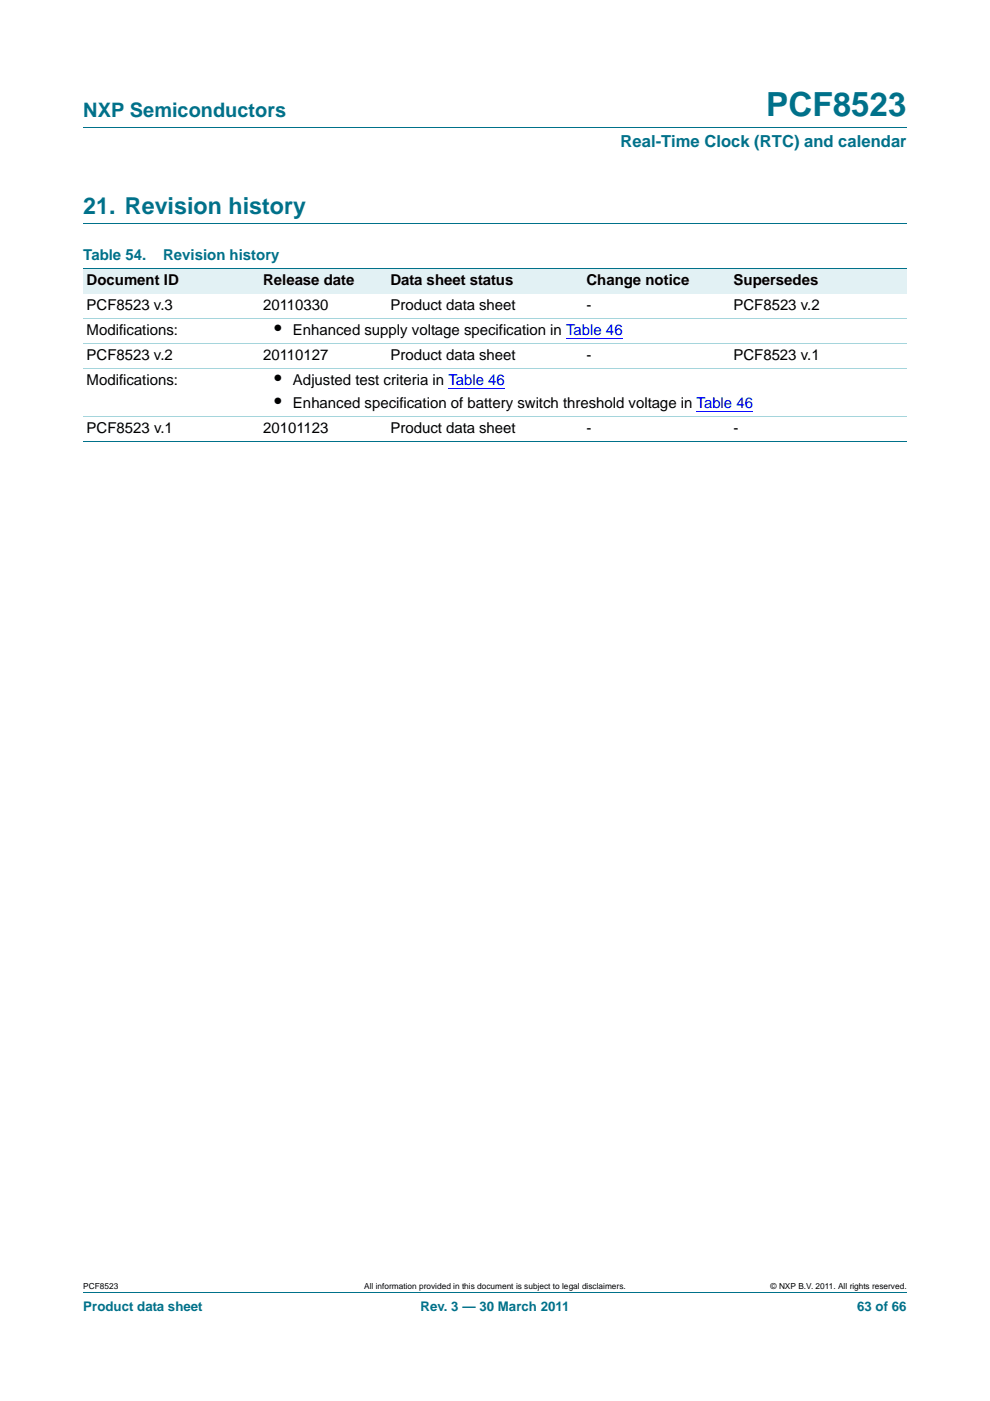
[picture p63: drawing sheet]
<svg xmlns="http://www.w3.org/2000/svg" width="210mm" height="297mm" viewBox="0 0 210 297" stroke-linecap="round" stroke-linejoin="round" font-family="sans-serif">
<defs><g id="words">
<text font-size="7" fill="#00718a" x="162.5" y="24.6">PCF8523</text>
<text font-size="4.9" fill="#00718a" x="17.7" y="45.4">21. Revision history</text>
<text font-size="4.2" fill="#00718a" x="17.7" y="24.9">NXP Semiconductors</text>
<g font-size="4.2">
<text x="58.2" y="71.1">•</text>
<text x="58.2" y="81.7">•</text>
<text x="58.2" y="86.6">•</text>
</g>
<text font-size="3.5" fill="#00718a" x="131.6" y="31.1">Real-Time Clock (RTC) and calendar</text>
<g font-size="3.2" fill="#00718a">
<text x="17.7" y="55.2">Table 54.</text>
<text x="34.6" y="55.2">Revision history</text>
</g>
<g font-size="3.2">
<text x="18.4" y="65.8">PCF8523 v.3</text>
<text x="18.4" y="60.5">Document ID</text>
<text x="55.8" y="60.5">Release date</text>
<text x="55.8" y="65.8">20110330</text>
<text x="82.8" y="65.8">Product data sheet</text>
<text x="82.8" y="60.5">Data sheet status</text>
<text x="124.4" y="65.8">-</text>
<text x="124.4" y="60.5">Change notice</text>
<text x="155.6" y="65.8">PCF8523 v.2</text>
<text x="155.6" y="60.5">Supersedes</text>
<text x="18.4" y="71.1">Modifications:</text>
<text x="62.1" y="71.1">Enhanced supply voltage specification in Table 46</text>
<text x="18.4" y="76.4">PCF8523 v.2</text>
<text x="55.8" y="76.4">20110127</text>
<text x="82.8" y="76.4">Product data sheet</text>
<text x="124.4" y="76.4">-</text>
<text x="155.6" y="76.4">PCF8523 v.1</text>
<text x="18.4" y="81.7">Modifications:</text>
<text x="62.1" y="81.7">Adjusted test criteria in Table 46</text>
<text x="62.1" y="86.6">Enhanced specification of battery switch threshold voltage in Table 46</text>
<text x="18.4" y="91.9">PCF8523 v.1</text>
<text x="55.8" y="91.9">20101123</text>
<text x="82.8" y="91.9">Product data sheet</text>
<text x="124.4" y="91.9">-</text>
<text x="155.6" y="91.9">-</text>
</g>
<g font-size="2.8" fill="#00718a">
<text x="17.7" y="277.9">Product data sheet</text>
<text x="89.2" y="277.9">Rev. 3 — 30 March 2011</text>
<text x="181.8" y="277.9">63 of 66</text>
</g>
<g font-size="1.8">
<text x="17.7" y="273.3">PCF8523</text>
<text x="77.3" y="273.3">All information provided in this document is subject to legal disclaimers.</text>
<text x="163.5" y="273.3">© NXP B.V. 2011. All rights reserved.</text>
</g>
</g></defs>
<path d="M17.7 27h174.6M17.7 47.4h174.6M17.7 273.9h174.6" fill="none" stroke="#00718a" stroke-width=".21"/>
<g fill="#e2f1f4">
<path d="M17.7 57h37.4v5.3h-37.4z"/>
<path d="M55.1 57h27v5.3h-27z"/>
<path d="M82.1 57h41.6v5.3h-41.6z"/>
<path d="M123.7 57h31.2v5.3h-31.2z"/>
<path d="M154.9 57h37.4v5.3h-37.4z"/>
</g>
<path d="M120.1 71.8h12M95.1 82.4h12M147.7 87.3h12" fill="none" stroke="#00f" stroke-width=".21"/>
<path d="M17.7 57h174.6M17.7 93.7h174.6" fill="none" stroke="#00718a" stroke-width=".21"/>
<path d="M17.7 67.5h174.6M17.7 72.8h174.6M17.7 78.1h174.6M17.7 88.4h174.6" fill="none" stroke="#a5d5dc" stroke-width=".21"/>
<use href="#words"/>
</svg>
